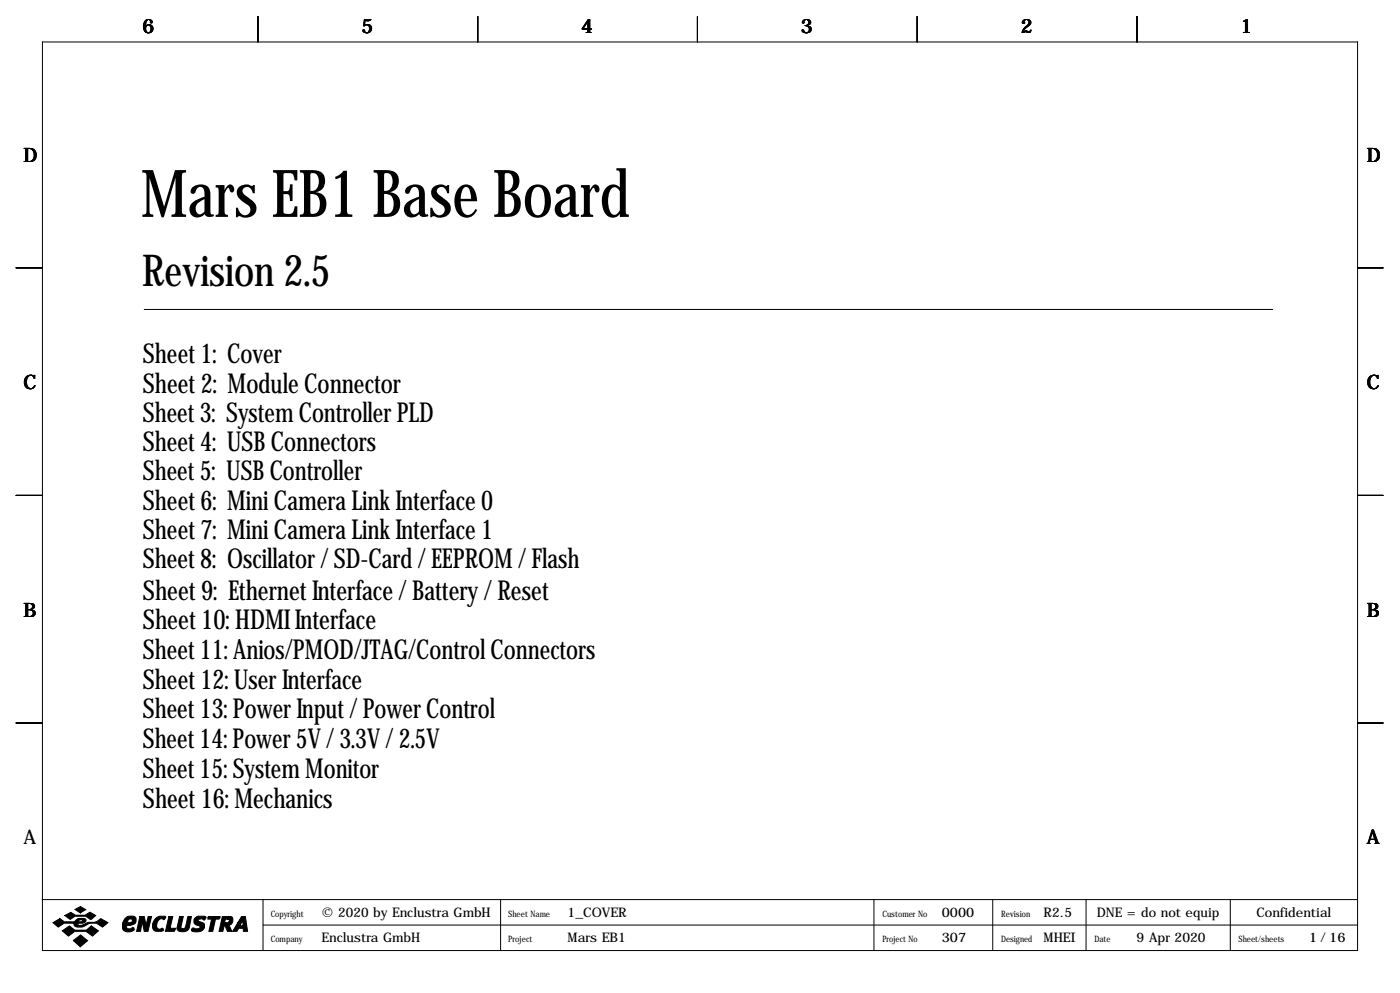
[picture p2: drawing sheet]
<svg xmlns="http://www.w3.org/2000/svg" width="419mm" height="297mm" viewBox="0 0 419 297" stroke-linecap="round" stroke-linejoin="round" font-family="sans-serif">
<defs><g id="words">
<text font-size="19.7" x="42.2" y="64.9">Mars EB1 Base Board</text>
<text font-size="13.2" x="42.5" y="85.6">Revision 2.5</text>
<g font-size="8.2">
<text x="42.8" y="108.5">Sheet 1: Cover</text>
<text x="42.8" y="117.6">Sheet 2: Module Connector</text>
<text x="42.8" y="126.2">Sheet 3: System Controller PLD</text>
<text x="42.8" y="134.9">Sheet 4: USB Connectors</text>
<text x="42.8" y="143.5">Sheet 5: USB Controller</text>
<text x="42.8" y="152.7">Sheet 6: Mini Camera Link Interface 0</text>
<text x="42.8" y="161.3">Sheet 7: Mini Camera Link Interface 1</text>
<text x="42.8" y="169.9">Sheet 8: Oscillator / SD-Card / EEPROM / Flash</text>
<text x="42.8" y="179.3">Sheet 9: Ethernet Interface / Battery / Reset</text>
<text x="42.8" y="188.2">Sheet 10: HDMI Interface</text>
<text x="42.8" y="197.1">Sheet 11: Anios/PMOD/JTAG/Control Connectors</text>
<text x="42.8" y="206">Sheet 12: User Interface</text>
<text x="42.8" y="214.9">Sheet 13: Power Input / Power Control</text>
<text x="42.8" y="223.8">Sheet 14: Power 5V / 3.3V / 2.5V</text>
<text x="42.8" y="232.7">Sheet 15: System Monitor</text>
<text x="42.8" y="241.6">Sheet 16: Mechanics</text>
</g>
<g font-size="5.9">
<text x="42.7" y="9.8">6</text>
<text x="108.2" y="9.8">5</text>
<text x="174" y="9.8">4</text>
<text x="239.8" y="9.8">3</text>
<text x="305.6" y="9.8">2</text>
<text x="371.3" y="9.8">1</text>
<text x="7" y="48.4">D</text>
<text x="409.2" y="48.4">D</text>
<text x="7" y="116.4">C</text>
<text x="409.2" y="116.4">C</text>
<text x="7" y="184.5">B</text>
<text x="409.2" y="184.5">B</text>
<text x="7" y="252.6">A</text>
<text x="409.2" y="252.6">A</text>
</g>
<g font-size="4">
<text x="96.3" y="274.2">© 2020 by Enclustra GmbH</text>
<text x="169.9" y="274.2">1_COVER</text>
<text x="281.9" y="274.2">0000</text>
<text x="312.4" y="274.2">R2.5</text>
<text x="328.4" y="274.2">DNE = do not equip</text>
<text x="376.1" y="274.2">Confidential</text>
<text x="96.3" y="281.8">Enclustra GmbH</text>
<text x="169.9" y="281.8">Mars EB1</text>
<text x="281.9" y="281.8">307</text>
<text x="312.4" y="281.8">MHEI</text>
<text x="340.3" y="281.8">9 Apr 2020</text>
<text x="391.8" y="281.8">1 /16</text>
</g>
<g font-size="2.6">
<text x="81" y="274.2">Copyright</text>
<text x="152.1" y="274.2">Sheet Name</text>
<text x="264.2" y="274.2">Customer No</text>
<text x="299.7" y="274.2">Revision</text>
<text x="81" y="281.8">Company</text>
<text x="152.1" y="281.8">Project</text>
<text x="264.2" y="281.8">Project No</text>
<text x="299.7" y="281.8">Designed</text>
<text x="327.7" y="281.8">Date</text>
<text x="370.7" y="281.8">Sheet/sheets</text>
</g>
</g></defs>
<g fill="none" stroke="#000" stroke-width=".3">
<path d="M12.7 12.6h393.7v271.7h-393.7zM77.2 4.9v7.7M143 4.9v7.7M208.8 4.9v7.7M274.6 4.9v7.7M340.4 4.9v7.7M4.8 80.1h7.6M43.2 92.6h337.8M406.4 80.1h7.6M4.8 148.2h7.6M406.4 148.2h7.6M4.8 216.3h7.6"/>
<path d="M406.4 216.3h7.6M12.6 269.1h393.7M78.7 269.1v15.2M78.7 276.7h327.6M149.9 269.1v15.2M261.6 269.1v15.2M297.2 269.1v15.2M325.1 269.1v15.2M368.3 269.1v15.2"/>
</g>
<g fill="#000" stroke="#000" stroke-width=".3">
<path d="M15.8 276l2.1-1.2 1.4 1 3.1-.2a1.77 1.77 0 0 1 1.9-.9v.4l-.6 .2-.2 .5h.9l.3-.3-.2-.4h-.2v-.4l1.1 .1 .4 .3a.92 .92 0 0 1-1 1.1h-1.4l-.1 .1 .1 .4a3.7 3.7 0 0 0 3-.8 4 4 0 0 0 3.8-1.1l2.1 1.2-1.6 1.3a4.4 4.4 0 0 0-6 0h-1.5l-.7-.2-.4-.4 .1-.5h-3l-1.8 1.1zM19.4 273.9l1.8-1 1.4 .9h2.9l1.4-.9 1.8 1-1.5 1.2-1.5-1h-3.2l-1.5 .9zM22.5 272l1.6-.8 1.6 .9-1.6 1zM18.6 278.4l2.2-1.4 1.6 1.2h3.5l1.4-1.2 2.2 1.4-1.8 1.6-1.9-1.4h-3.4l-1.9 1.4zM37.4 274.7a1.75 1.75 0 0 1 1.8-.6v.7a.82 .82 0 0 0-.8 1.2h.6a.6 .6 0 0 0 .6-.5 .6 .6 0 0 0-.4-.7v-.7h.8l.5 .3a1.61 1.61 0 0 1 0 1.7 1.61 1.61 0 0 1-1.5 .7h-1l-.1 .6 .3 .4h.9a.56 .56 0 0 1 .7-.4 .56 .56 0 0 1 .4 .7 2.18 2.18 0 0 1-3.5-.4 3.5 3.5 0 0 1 .7-3zM41.9 274.2h1.3l.5 2.6 .6-2.6h1.1l-1.1 4.4h-1.1l-.6-2.9-.5 2.9h-1.2zM46.7 274.6a2.78 2.78 0 0 1 2.9-.4l-.4 .9a1.32 1.32 0 0 0-2.1 .8l-.2 .8a.98 .98 0 0 0 1.1 1.2 .55 .55 0 0 1 .6-.2 .55 .55 0 0 1 .4 .6l-.7 .3h-1.6a1.79 1.79 0 0 1-.8-2.7zM50.5 274.2h1.2l-.8 3.5h1.7l-.4 .9h-2.7zM53.7 274.2h1.2l-.7 3.1a.73 .73 0 0 0 .7 .5 .73 .73 0 0 0 .7-.6l.6-3h1.1l-.7 3.4a2.15 2.15 0 0 1-3.6 .2zM58.3 274.7l1.1-.6h1.8l.5 .2-.4 .8h-.3a.94 .94 0 0 0-1.7 .3l1.7 .8a1.71 1.71 0 0 1-.1 1.8 1.71 1.71 0 0 1-1.7 .8h-.8a.73 .73 0 0 1-1-.8 .6 .6 0 0 1 .4-.5 .6 .6 0 0 1 .7 .3h.7a.52 .52 0 0 0 .6-.2 .52 .52 0 0 0-.2-.7 1.39 1.39 0 0 1-1.4-.6 1.39 1.39 0 0 1 .1-1.6zM62.2 274.4l.2-.2h3.5l-.4 .7h-1l-.8 3.7h-1.2l.8-3.7h-1.1zM66.5 274.2h1.7v.7h-.7l-.2 1.1h.9l.3-.3a.44 .44 0 0 0 .1-.5 .44 .44 0 0 0-.4-.3v-.7h1l.5 .5v.9a1.03 1.03 0 0 1-1.2 1l.9 2h-1.3l-.8-1.8-.6 1.8h-1.1z"/>
<path d="M72.3 274.2h1.2l.6 4.4h-1.3v-.9h-1.3l-.6 .9h-1.3l1.7-2.7h1l-.4 .8 .2 .2h.4l.2-.2v-1.5l-.4 .7h-1zM21.9 281.3l2.2-1.6 2.1 1.7-2.2 1.8z"/>
</g>
<use href="#words"/>
</svg>
